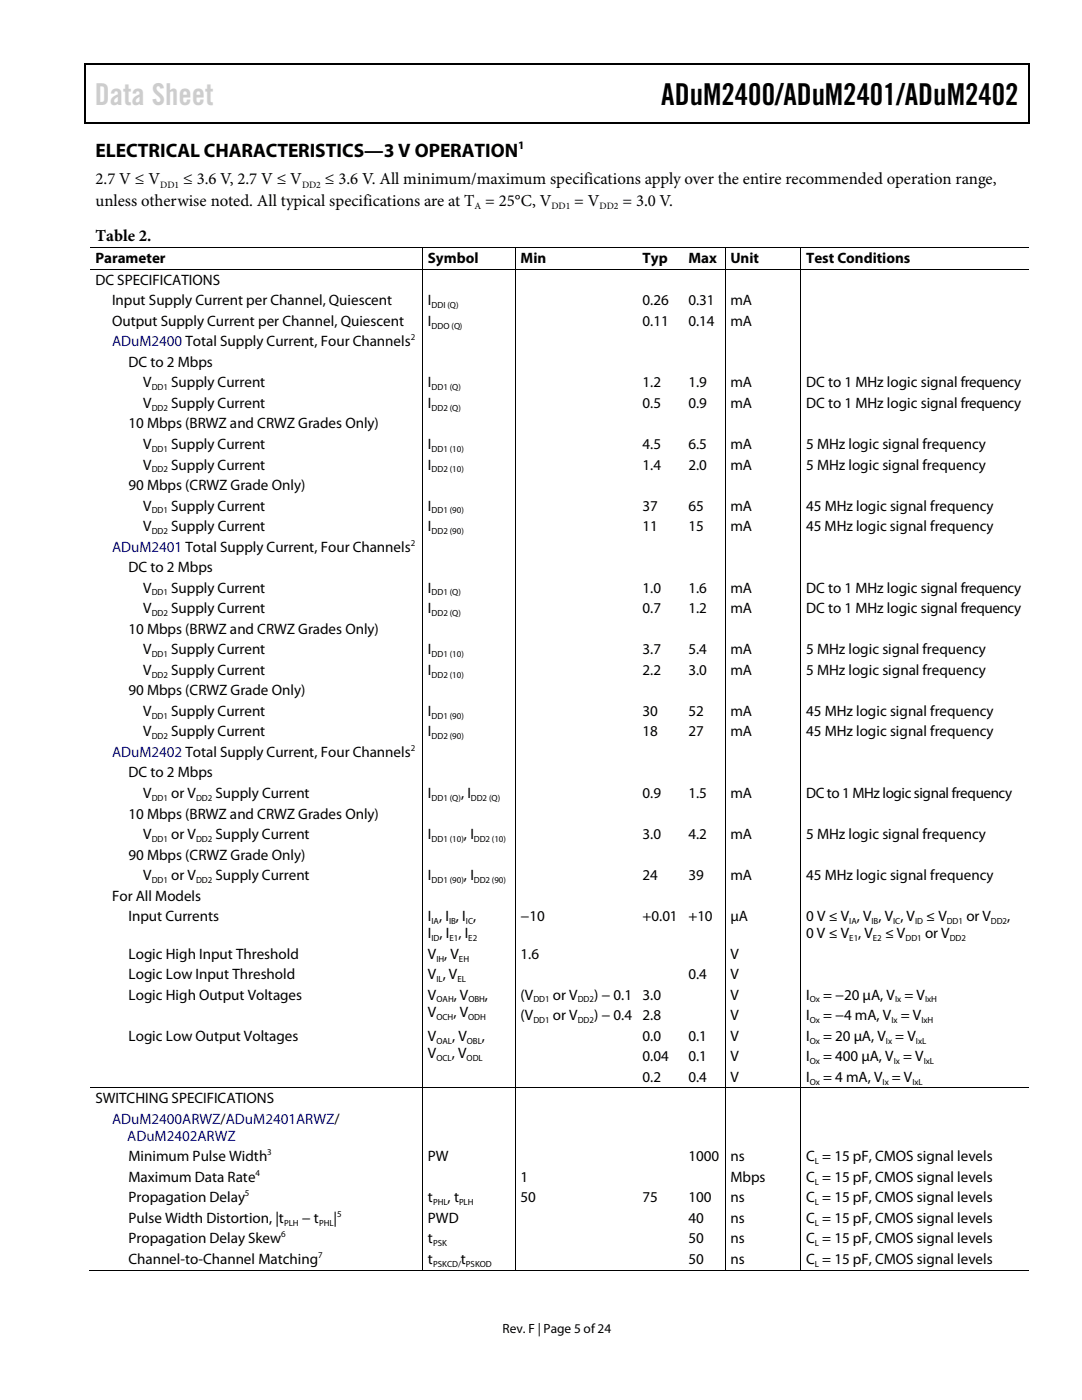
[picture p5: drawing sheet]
<svg xmlns="http://www.w3.org/2000/svg" width="216mm" height="279mm" viewBox="0 0 216 279" stroke-linecap="round" stroke-linejoin="round" font-family="sans-serif">
<defs><g id="words">
<text font-size="6" fill="#cdcdcd" x="18.9" y="20.9">Data Sheet</text>
<text font-size="6" x="132" y="20.9">ADuM2400/ADuM2401/ADuM2402</text>
<text font-size="3.9" x="19" y="31.3">ELECTRICAL CHARACTERISTICS—3 V OPERATION</text>
<g font-size="3.3">
<text x="19" y="36.8">2.7 V ≤ V</text>
<text x="19.1" y="41.1">unless otherwise noted. All typical specifications are at T = 25°C, V</text>
<text x="36.5" y="36.8">≤ 3.6 V, 2.7 V ≤ V</text>
<text x="64.8" y="36.8">≤ 3.6 V. All minimum/maximum specifications apply over the entire recommended operation range,</text>
<text x="114.6" y="41.1">= V</text>
<text x="124.2" y="41.1">= 3.0 V.</text>
<text x="19.1" y="48.2">Table 2.</text>
</g>
<g font-size="3">
<text x="19" y="52.5">Parameter</text>
<text x="85.4" y="52.5">Symbol</text>
<text x="103.9" y="52.5">Min</text>
<text x="128.2" y="52.5">Typ</text>
<text x="137.4" y="52.5">Max</text>
<text x="145.7" y="52.5">Unit</text>
<text x="160.9" y="52.5">Test Conditions</text>
<text x="19" y="56.9">DC SPECIFICATIONS</text>
<text x="22.4" y="60.9">Input Supply Current per Channel, Quiescent</text>
<text x="22.4" y="65">Output Supply Current per Channel, Quiescent</text>
<text x="85.4" y="60.9">I</text>
<text x="85.4" y="65">I</text>
<text x="128.2" y="60.9">0.26</text>
<text x="128.2" y="65">0.11</text>
<text x="137.4" y="60.9">0.31</text>
<text x="137.4" y="65">0.14</text>
<text x="145.8" y="60.9">mA</text>
<text x="145.8" y="65">mA</text>
<text x="25.7" y="73.2">DC to 2 Mbps</text>
<text x="28.6" y="77.3">V</text>
<text x="34.2" y="77.3">Supply Current</text>
<text x="85.4" y="77.3">I</text>
<text x="128.2" y="77.3">1.2</text>
<text x="137.4" y="77.3">1.9</text>
<text x="145.8" y="77.3">mA</text>
<text x="160.9" y="77.3">DC to 1 MHz logic signal frequency</text>
<text x="28.6" y="81.4">V</text>
<text x="34.2" y="81.4">Supply Current</text>
<text x="85.4" y="81.4">I</text>
<text x="128.2" y="81.4">0.5</text>
<text x="137.4" y="81.4">0.9</text>
<text x="145.8" y="81.4">mA</text>
<text x="160.9" y="81.4">DC to 1 MHz logic signal frequency</text>
<text x="25.7" y="85.5">10 Mbps (BRWZ and CRWZ Grades Only)</text>
<text x="28.6" y="89.6">V</text>
<text x="34.2" y="89.6">Supply Current</text>
<text x="85.4" y="89.6">I</text>
<text x="128.2" y="89.6">4.5</text>
<text x="137.4" y="89.6">6.5</text>
<text x="145.8" y="89.6">mA</text>
<text x="160.9" y="89.6">5 MHz logic signal frequency</text>
<text x="28.6" y="93.7">V</text>
<text x="34.2" y="93.7">Supply Current</text>
<text x="85.4" y="93.7">I</text>
<text x="128.2" y="93.7">1.4</text>
<text x="137.4" y="93.7">2.0</text>
<text x="145.8" y="93.7">mA</text>
<text x="160.9" y="93.7">5 MHz logic signal frequency</text>
<text x="25.7" y="97.8">90 Mbps (CRWZ Grade Only)</text>
<text x="28.6" y="101.9">V</text>
<text x="34.2" y="101.9">Supply Current</text>
<text x="85.4" y="101.9">I</text>
<text x="128.2" y="101.9">37</text>
<text x="137.4" y="101.9">65</text>
<text x="145.8" y="101.9">mA</text>
<text x="160.9" y="101.9">45 MHz logic signal frequency</text>
<text x="28.6" y="106">V</text>
<text x="34.2" y="106">Supply Current</text>
<text x="85.4" y="106">I</text>
<text x="128.2" y="106">11</text>
<text x="137.4" y="106">15</text>
<text x="145.8" y="106">mA</text>
<text x="160.9" y="106">45 MHz logic signal frequency</text>
<text x="25.7" y="114.2">DC to 2 Mbps</text>
<text x="28.6" y="118.3">V</text>
<text x="34.2" y="118.3">Supply Current</text>
<text x="85.4" y="118.3">I</text>
<text x="128.2" y="118.3">1.0</text>
<text x="137.4" y="118.3">1.6</text>
<text x="145.8" y="118.3">mA</text>
<text x="160.9" y="118.3">DC to 1 MHz logic signal frequency</text>
<text x="28.6" y="122.4">V</text>
<text x="34.2" y="122.4">Supply Current</text>
<text x="85.4" y="122.4">I</text>
<text x="128.2" y="122.4">0.7</text>
<text x="137.4" y="122.4">1.2</text>
<text x="145.8" y="122.4">mA</text>
<text x="160.9" y="122.4">DC to 1 MHz logic signal frequency</text>
<text x="25.7" y="126.5">10 Mbps (BRWZ and CRWZ Grades Only)</text>
<text x="28.6" y="130.6">V</text>
<text x="34.2" y="130.6">Supply Current</text>
<text x="85.4" y="130.6">I</text>
<text x="128.2" y="130.6">3.7</text>
<text x="137.4" y="130.6">5.4</text>
<text x="145.8" y="130.6">mA</text>
<text x="160.9" y="130.6">5 MHz logic signal frequency</text>
<text x="28.6" y="134.7">V</text>
<text x="34.2" y="134.7">Supply Current</text>
<text x="85.4" y="134.7">I</text>
<text x="128.2" y="134.7">2.2</text>
<text x="137.4" y="134.7">3.0</text>
<text x="145.8" y="134.7">mA</text>
<text x="160.9" y="134.7">5 MHz logic signal frequency</text>
<text x="25.7" y="138.8">90 Mbps (CRWZ Grade Only)</text>
<text x="28.6" y="142.9">V</text>
<text x="34.2" y="142.9">Supply Current</text>
<text x="85.4" y="142.9">I</text>
<text x="128.2" y="142.9">30</text>
<text x="137.4" y="142.9">52</text>
<text x="145.8" y="142.9">mA</text>
<text x="160.9" y="142.9">45 MHz logic signal frequency</text>
<text x="28.6" y="147">V</text>
<text x="34.2" y="147">Supply Current</text>
<text x="85.4" y="147">I</text>
<text x="128.2" y="147">18</text>
<text x="137.4" y="147">27</text>
<text x="145.8" y="147">mA</text>
<text x="160.9" y="147">45 MHz logic signal frequency</text>
<text x="25.7" y="155.2">DC to 2 Mbps</text>
<text x="28.6" y="159.3">V</text>
<text x="34.2" y="159.3">or V</text>
<text x="43" y="159.3">Supply Current</text>
<text x="85.4" y="159.3">I</text>
<text x="92" y="159.3">, I</text>
<text x="128.2" y="159.3">0.9</text>
<text x="137.4" y="159.3">1.5</text>
<text x="145.8" y="159.3">mA</text>
<text x="160.9" y="159.3">DC to 1 MHz logic signal frequency</text>
<text x="25.7" y="163.4">10 Mbps (BRWZ and CRWZ Grades Only)</text>
<text x="28.6" y="167.5">V</text>
<text x="34.2" y="167.5">or V</text>
<text x="43" y="167.5">Supply Current</text>
<text x="85.4" y="167.5">I</text>
<text x="92.6" y="167.5">, I</text>
<text x="128.2" y="167.5">3.0</text>
<text x="137.4" y="167.5">4.2</text>
<text x="145.8" y="167.5">mA</text>
<text x="160.9" y="167.5">5 MHz logic signal frequency</text>
<text x="25.7" y="171.5">90 Mbps (CRWZ Grade Only)</text>
<text x="22.4" y="179.7">For All Models</text>
<text x="28.6" y="175.6">V</text>
<text x="34.2" y="175.6">or V</text>
<text x="43" y="175.6">Supply Current</text>
<text x="85.4" y="175.6">I</text>
<text x="92.6" y="175.6">, I</text>
<text x="128.2" y="175.6">24</text>
<text x="137.4" y="175.6">39</text>
<text x="145.8" y="175.6">mA</text>
<text x="160.9" y="175.6">45 MHz logic signal frequency</text>
<text x="25.7" y="183.9">Input Currents</text>
<text x="85.4" y="183.9">I , I , I ,</text>
<text x="103.9" y="183.9">−10</text>
<text x="128.2" y="183.9">+0.01</text>
<text x="137.4" y="183.9">+10</text>
<text x="145.8" y="183.9">µA</text>
<text x="160.9" y="183.9">0 V ≤ V , V , V , V</text>
<text x="184.8" y="183.9">≤ V</text>
<text x="192.8" y="183.9">or V</text>
<text x="201" y="183.9">,</text>
<text x="25.7" y="191.3">Logic High Input Threshold</text>
<text x="85.4" y="191.3">V , V</text>
<text x="85.4" y="187.2">I , I , I</text>
<text x="103.9" y="191.3">1.6</text>
<text x="145.8" y="191.3">V</text>
<text x="160.9" y="187.2">0 V ≤ V , V</text>
<text x="176.6" y="187.2">≤ V</text>
<text x="184.6" y="187.2">or V</text>
<text x="25.7" y="195.4">Logic Low Input Threshold</text>
<text x="85.4" y="195.4">V , V</text>
<text x="137.4" y="195.4">0.4</text>
<text x="145.8" y="195.4">V</text>
<text x="25.7" y="199.5">Logic High Output Voltages</text>
<text x="85.4" y="202.9">V</text>
<text x="85.4" y="199.5">V</text>
<text x="90.5" y="202.9">, V</text>
<text x="90.6" y="199.5">, V</text>
<text x="96.8" y="199.5">,</text>
<text x="103.9" y="199.5">(V</text>
<text x="103.9" y="203.6">(V</text>
<text x="110.3" y="199.5">or V</text>
<text x="110.3" y="203.6">or V</text>
<text x="118.5" y="199.5">) − 0.1</text>
<text x="118.5" y="203.6">) − 0.4</text>
<text x="128.2" y="199.5">3.0</text>
<text x="128.2" y="203.6">2.8</text>
<text x="145.8" y="199.5">V</text>
<text x="145.8" y="203.6">V</text>
<text x="160.9" y="199.5">I</text>
<text x="160.9" y="203.6">I</text>
<text x="164.3" y="199.5">= −20 µA, V = V</text>
<text x="164.3" y="203.6">= −4 mA, V = V</text>
<text x="25.7" y="207.7">Logic Low Output Voltages</text>
<text x="85.4" y="207.7">V</text>
<text x="90.2" y="207.7">, V</text>
<text x="96.1" y="207.7">,</text>
<text x="128.2" y="207.7">0.0</text>
<text x="137.4" y="207.7">0.1</text>
<text x="145.8" y="207.7">V</text>
<text x="160.9" y="207.7">I</text>
<text x="164.3" y="207.7">= 20 µA, V = V</text>
<text x="85.4" y="211.1">V</text>
<text x="90.2" y="211.1">, V</text>
<text x="128.2" y="211.8">0.04</text>
<text x="128.2" y="215.9">0.2</text>
<text x="137.4" y="215.9">0.4</text>
<text x="137.4" y="211.8">0.1</text>
<text x="145.8" y="211.8">V</text>
<text x="145.8" y="215.9">V</text>
<text x="160.9" y="215.9">I</text>
<text x="160.9" y="211.8">I</text>
<text x="164.3" y="215.9">= 4 mA, V = V</text>
<text x="164.3" y="211.8">= 400 µA, V = V</text>
<text x="19" y="220.2">SWITCHING SPECIFICATIONS</text>
<text x="25.7" y="231.8">Minimum Pulse Width</text>
<text x="85.4" y="231.8">PW</text>
<text x="137.4" y="231.8">1000</text>
<text x="145.8" y="231.8">ns</text>
<text x="160.9" y="231.8">C = 15 pF, CMOS signal levels</text>
<text x="25.7" y="235.9">Maximum Data Rate</text>
<text x="25.7" y="239.9">Propagation Delay</text>
<text x="85.4" y="239.9">t</text>
<text x="89.3" y="239.9">, t</text>
<text x="103.9" y="235.9">1</text>
<text x="103.9" y="239.9">50</text>
<text x="128.2" y="239.9">75</text>
<text x="137.4" y="239.9">100</text>
<text x="145.8" y="239.9">ns</text>
<text x="145.8" y="235.9">Mbps</text>
<text x="160.9" y="235.9">C = 15 pF, CMOS signal levels</text>
<text x="160.9" y="239.9">C = 15 pF, CMOS signal levels</text>
<text x="25.7" y="244.1">Pulse Width Distortion, |t</text>
<text x="60.2" y="244.1">− t</text>
<text x="66.5" y="244.1">|</text>
<text x="85.4" y="244.1">PWD</text>
<text x="137.4" y="244.1">40</text>
<text x="145.8" y="244.1">ns</text>
<text x="160.9" y="244.1">C = 15 pF, CMOS signal levels</text>
<text x="25.7" y="248.2">Propagation Delay Skew</text>
<text x="85.4" y="248.2">t</text>
<text x="137.4" y="248.2">50</text>
<text x="145.8" y="248.2">ns</text>
<text x="160.9" y="248.2">C = 15 pF, CMOS signal levels</text>
<text x="25.7" y="252.3">Channel-to-Channel Matching</text>
<text x="85.4" y="252.3">t</text>
<text x="91.9" y="252.3">t</text>
<text x="137.4" y="252.3">50</text>
<text x="145.8" y="252.3">ns</text>
<text x="160.9" y="252.3">C = 15 pF, CMOS signal levels</text>
</g>
<g font-size="3" fill="#00f">
<text x="22.4" y="69.1">ADuM2400 Total Supply Current, Four Channels</text>
<text x="22.4" y="110.1">ADuM2401 Total Supply Current, Four Channels</text>
<text x="22.4" y="151">ADuM2402 Total Supply Current, Four Channels</text>
<text x="22.4" y="224.3">ADuM2400ARWZ/ADuM2401ARWZ/</text>
<text x="25.4" y="227.7">ADuM2402ARWZ</text>
</g>
<text font-size="2.7" x="100.3" y="266">Rev. F | Page 5 of24</text>
<text font-size="2.3" x="103.4" y="29.7">1</text>
<g font-size="1.9">
<text x="32" y="37.5">DD1</text>
<text x="60.3" y="37.5">DD2</text>
<text x="94.7" y="41.8">A</text>
<text x="110.1" y="41.8">DD1</text>
<text x="119.6" y="41.8">DD2</text>
</g>
<g font-size="1.8">
<text x="86.1" y="61.5">DDI (Q)</text>
<text x="86.1" y="65.6">DDO (Q)</text>
<text x="82" y="67.9">2</text>
<text x="30.3" y="77.9">DD1</text>
<text x="86.1" y="77.9">DD1 (Q)</text>
<text x="30.3" y="82">DD2</text>
<text x="86.1" y="82">DD2 (Q)</text>
<text x="30.3" y="90.2">DD1</text>
<text x="30.3" y="94.3">DD2</text>
<text x="86.1" y="90.2">DD1 (10)</text>
<text x="86.1" y="94.3">DD2 (10)</text>
<text x="30.3" y="102.4">DD1</text>
<text x="30.3" y="106.6">DD2</text>
<text x="86.1" y="102.4">DD1 (90)</text>
<text x="86.1" y="106.6">DD2 (90)</text>
<text x="82" y="108.9">2</text>
<text x="30.3" y="118.8">DD1</text>
<text x="86.1" y="118.8">DD1 (Q)</text>
<text x="30.3" y="122.9">DD2</text>
<text x="86.1" y="122.9">DD2 (Q)</text>
<text x="30.3" y="131.1">DD1</text>
<text x="86.1" y="131.1">DD1 (10)</text>
<text x="30.3" y="135.2">DD2</text>
<text x="86.1" y="135.2">DD2 (10)</text>
<text x="30.3" y="143.4">DD1</text>
<text x="86.1" y="143.4">DD1 (90)</text>
<text x="30.3" y="147.5">DD2</text>
<text x="82" y="149.8">2</text>
<text x="86.1" y="147.5">DD2 (90)</text>
<text x="30.3" y="159.8">DD1</text>
<text x="39.1" y="159.8">DD2</text>
<text x="86.1" y="159.8">DD1 (Q)</text>
<text x="93.9" y="159.8">DD2 (Q)</text>
<text x="30.3" y="168">DD1</text>
<text x="39.1" y="168">DD2</text>
<text x="86.1" y="168">DD1 (10)</text>
<text x="94.5" y="168">DD2 (10)</text>
<text x="30.3" y="176.2">DD1</text>
<text x="39.1" y="176.2">DD2</text>
<text x="86.1" y="176.2">DD1 (90)</text>
<text x="94.5" y="176.2">DD2 (90)</text>
<text x="86.1" y="184.4">IA</text>
<text x="89.6" y="184.4">IB</text>
<text x="93" y="184.4">IC</text>
<text x="169.5" y="184.4">IA</text>
<text x="173.9" y="184.4">IB</text>
<text x="178.2" y="184.4">IC</text>
<text x="182.6" y="184.4">ID</text>
<text x="188.9" y="184.4">DD1</text>
<text x="197.7" y="184.4">DD2</text>
<text x="86.1" y="187.8">ID</text>
<text x="87.1" y="191.9">IH</text>
<text x="89.7" y="187.8">E1</text>
<text x="91.6" y="191.9">EH</text>
<text x="93.4" y="187.8">E2</text>
<text x="169.5" y="187.8">E1</text>
<text x="174.2" y="187.8">E2</text>
<text x="180.7" y="187.8">DD1</text>
<text x="189.5" y="187.8">DD2</text>
<text x="87.1" y="196">IL</text>
<text x="91.3" y="196">EL</text>
<text x="87.1" y="200.1">OAH</text>
<text x="87.1" y="203.5">OCH</text>
<text x="93.4" y="203.5">ODH</text>
<text x="93.5" y="200.1">OBH</text>
<text x="106.4" y="200.1">DD1</text>
<text x="115.3" y="200.1">DD2</text>
<text x="161.6" y="200.1">Ox</text>
<text x="178.6" y="200.1">Ix</text>
<text x="184.6" y="200.1">IxH</text>
<text x="87.1" y="208.3">OAL</text>
<text x="93.1" y="208.3">OBL</text>
<text x="106.4" y="204.2">DD1</text>
<text x="115.3" y="204.2">DD2</text>
<text x="161.6" y="204.2">Ox</text>
<text x="161.6" y="208.3">Ox</text>
<text x="176.8" y="208.3">Ix</text>
<text x="177.9" y="204.2">Ix</text>
<text x="182.8" y="208.3">IxL</text>
<text x="183.9" y="204.2">IxH</text>
<text x="87.1" y="211.7">OCL</text>
<text x="93.1" y="211.7">ODL</text>
<text x="161.6" y="212.4">Ox</text>
<text x="178.4" y="212.4">Ix</text>
<text x="184.3" y="212.4">IxL</text>
<text x="161.6" y="216.5">Ox</text>
<text x="176.1" y="216.5">Ix</text>
<text x="182.1" y="216.5">IxL</text>
<text x="53.3" y="230.5">3</text>
<text x="162.6" y="232.3">L</text>
<text x="48.9" y="238.7">5</text>
<text x="51" y="234.7">4</text>
<text x="162.6" y="236.4">L</text>
<text x="56.7" y="244.6">PLH</text>
<text x="63.7" y="244.6">PHL</text>
<text x="67.3" y="242.8">5</text>
<text x="86.4" y="240.5">PHL</text>
<text x="91.6" y="240.5">PLH</text>
<text x="162.6" y="240.5">L</text>
<text x="162.6" y="244.6">L</text>
<text x="56.1" y="246.9">6</text>
<text x="63.5" y="251">7</text>
<text x="86.4" y="248.7">PSK</text>
<text x="162.6" y="248.7">L</text>
<text x="86.4" y="252.8">PSKCD/ PSKOD</text>
<text x="162.6" y="252.8">L</text>
</g>
</g></defs>
<g fill="#000">
<path d="M16.9 12.7h.2v1h-.2zM16.9 12.7h.2v.3h-.2zM82.5 12.7h.3v.3h-.3zM205.1 12.7h.3v1h-.3zM205.1 12.7h.3v.3h-.3zM16.9 24.4h.2v.2h-.2zM82.3 24.4h.2v.2h-.2zM205.1 24.4h.3v.2h-.3zM84.3 49.4h.2v.1h-.2zM84.3 53.7h.2v.1h-.2zM102.8 49.4h.2v.1h-.2zM102.8 53.7h.2v.1h-.2z"/>
<path d="M127.2 49.4h.2v.1h-.2zM127.2 53.7h.2v.1h-.2zM136.3 49.4h.2v.1h-.2zM136.3 53.7h.2v.1h-.2zM144.7 49.4h.1v.1h-.1zM144.7 53.7h.1v.1h-.1zM159.7 49.4h.2v.1h-.2zM159.7 53.7h.2v.1h-.2zM84.3 217h.2v.2h-.2zM102.8 217h.2v.2h-.2zM127.2 217h.2v.2h-.2zM136.3 217h.2v.2h-.2z"/>
<path d="M144.7 217h.1v.2h-.1zM159.7 217h.2v.2h-.2zM84.3 253.4h.2v.2h-.2zM102.8 253.4h.2v.2h-.2zM127 253.4h.1v.2h-.1zM136.1 253.4h.1v.2h-.1zM144.7 253.4h.1v.2h-.1zM159.7 253.4h.2v.2h-.2z"/>
</g>
<path d="M17 13.7v10.7M17.1 12.8h65.4M82.8 12.8h122.3M205.2 13.7v10.7M17.1 24.5h188" fill="none" stroke="#000" stroke-width=".25"/>
<g fill="none" stroke="#000" stroke-width=".2">
<path d="M18 49.4h66.3M18 53.8h66.3M84.4 49.5v4.2M84.4 53.8v163.2M84.5 49.4h18.3M84.5 53.8h18.3M102.9 49.5v4.2M102.9 53.8v163.2M103 49.4h24.2M103 53.8h24.2M127.4 49.4h8.9M127.4 53.8h8.9"/>
<path d="M136.5 49.4h8.2M136.5 53.8h8.2M144.7 49.5v4.2M144.7 53.8v163.2M144.8 49.4h14.9M144.8 53.8h14.9M159.8 49.5v4.2M159.8 53.8v163.2M159.9 49.4h45.4M159.9 53.8h45.4M18 217.1h66.3M84.4 217.2v36.2"/>
<path d="M84.5 217.1h18.3M102.9 217.2v36.2M103 217.1h24.2M127.4 217.1h8.9M136.5 217.1h8.2M144.7 217.2v36.2M144.8 217.1h14.9M159.8 217.2v36.2M159.9 217.1h45.4M17.8 253.5h66.5M84.5 253.5h18.3M103 253.5h41.7"/>
<path d="M144.8 253.5h14.9M159.9 253.5h45.4"/>
</g>
<use href="#words"/>
</svg>
